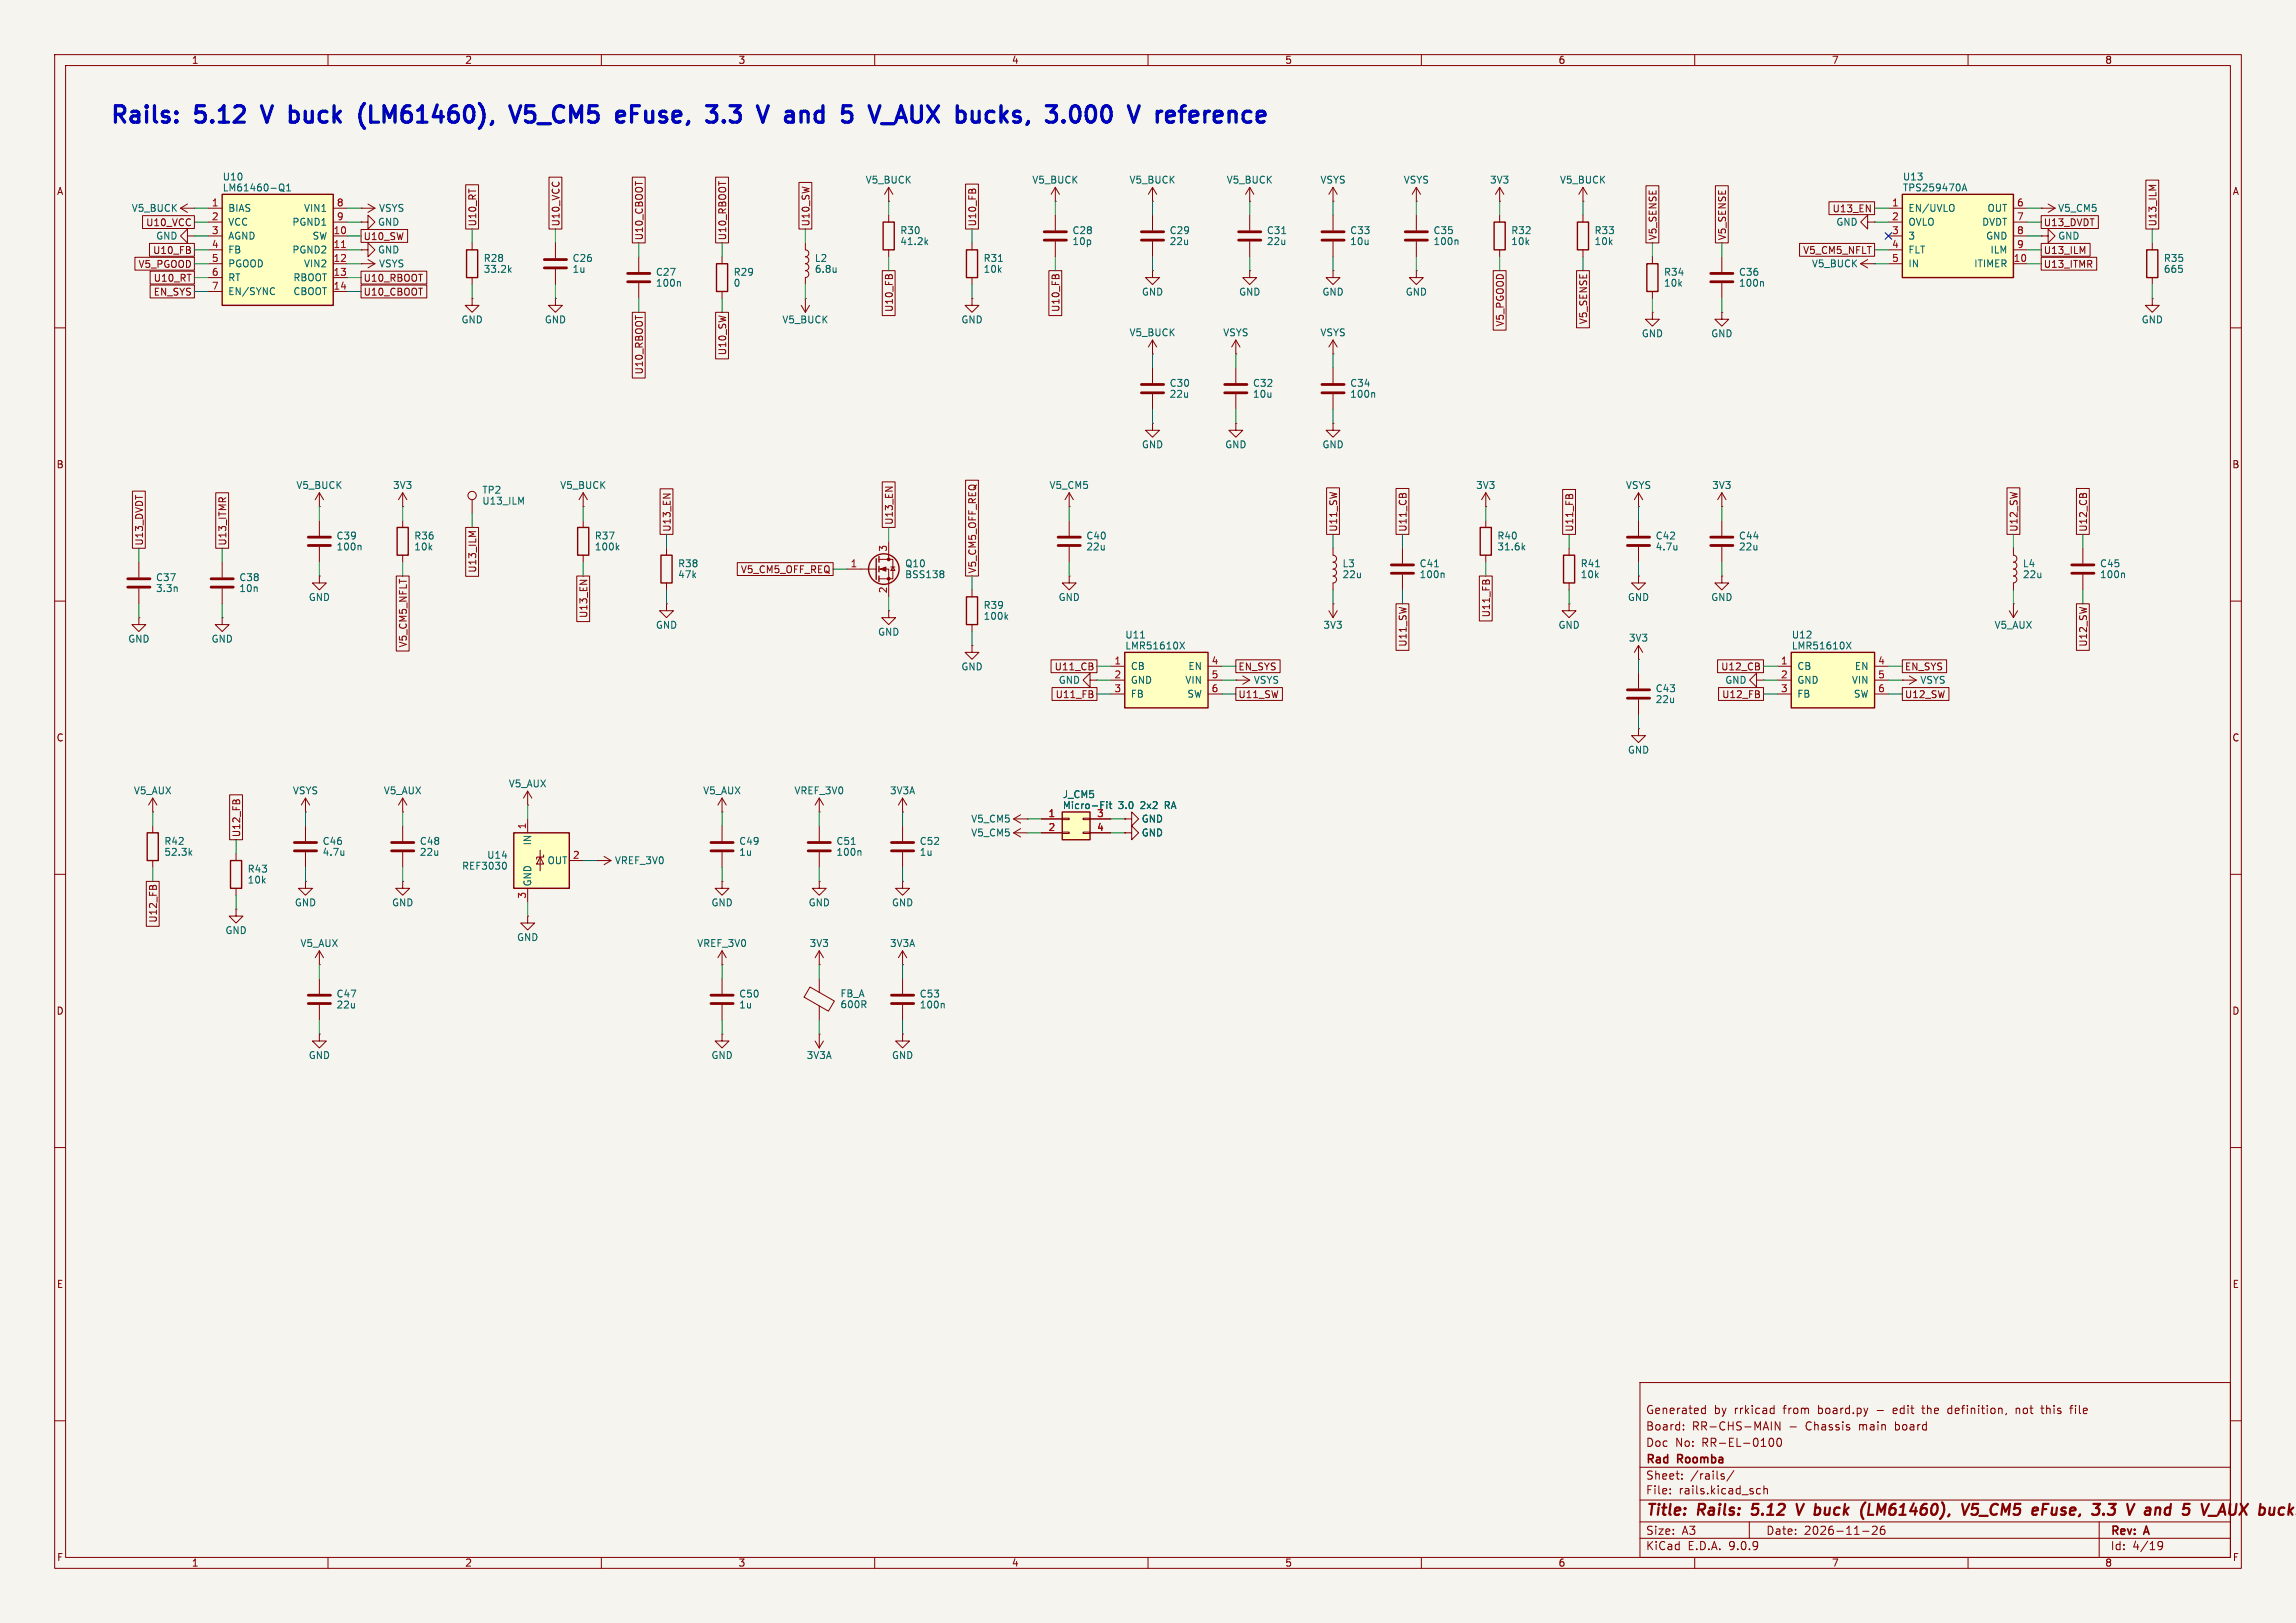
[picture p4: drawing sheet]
<svg xmlns="http://www.w3.org/2000/svg" width="420mm" height="297mm" viewBox="0 0 420 297" stroke-linecap="round" stroke-linejoin="round" font-family="sans-serif">
<defs><g id="words">
<g font-size="4.2" fill="#0000c2">
<text x="20" y="22.8">Rails:</text>
<text x="36.1" y="22.8">5.12</text>
<text x="49.5" y="22.8">V</text>
<text x="55.6" y="22.8">buck</text>
<text x="69.5" y="22.8">(LM61460),</text>
<text x="98.6" y="22.8">V5_CM5</text>
<text x="119.1" y="22.8">eFuse,</text>
<text x="136.8" y="22.8">3.3</text>
<text x="147.5" y="22.8">V</text>
<text x="153.5" y="22.8">and</text>
<text x="165.1" y="22.8">5</text>
<text x="171.5" y="22.8">V_AUX</text>
<text x="188.4" y="22.8">bucks,</text>
<text x="206.2" y="22.8">3.000</text>
<text x="222.5" y="22.8">V</text>
<text x="228.6" y="22.8">reference</text>
</g>
<g font-size="2.8" fill="#840000">
<text x="301" y="277.9">Title:</text>
<text x="310.6" y="277.9">Rails:</text>
<text x="321.4" y="277.9">5.12</text>
<text x="330.3" y="277.9">V buck</text>
<text x="343.7" y="277.9">(LM61460),</text>
<text x="363" y="277.9">V5_CM5</text>
<text x="376.7" y="277.9">eFuse,</text>
<text x="388.5" y="277.9">3.3</text>
<text x="395.6" y="277.9">V and</text>
<text x="407.4" y="277.9">5</text>
<text x="411.6" y="277.9">V_AUX</text>
</g>
<g font-size="2.1" fill="#840000">
<text x="301" y="262">Board:</text>
<text x="301" y="259">Generated</text>
<text x="309.5" y="262">RR-CHS-MAIN</text>
<text x="313.5" y="259">by</text>
<text x="317.3" y="259">rrkicad</text>
<text x="326.4" y="259">from</text>
<text x="327.3" y="262">-</text>
<text x="330.5" y="262">Chassis</text>
<text x="332.8" y="259">board.py</text>
<text x="340.3" y="262">main</text>
<text x="346.9" y="259">edit</text>
<text x="347.1" y="262">board</text>
<text x="352.4" y="259">the</text>
<text x="357.2" y="259">definition,</text>
<text x="369.8" y="259">not</text>
<text x="374.6" y="259">this</text>
<text x="380.1" y="259">file</text>
<text x="301" y="268.2">Rad</text>
<text x="301" y="265">Doc</text>
<text x="306.4" y="265">No:</text>
<text x="306.9" y="268.2">Roomba</text>
<text x="311.4" y="265">RR-EL-0100</text>
<text x="301" y="273.7">File:</text>
<text x="301" y="271">Sheet:</text>
<text x="307.1" y="273.7">rails.kicad_sch</text>
<text x="309.2" y="271">/rails/</text>
<text x="301" y="281.1">Size:</text>
<text x="307.6" y="281.1">A3</text>
<text x="323" y="281.1">Date:</text>
<text x="330" y="281.1">2026-11-26</text>
<text x="386" y="281.3">Rev:</text>
<text x="392.4" y="281.3">A</text>
<text x="301" y="283.9">KiCad</text>
<text x="308.7" y="283.9">E.D.A.</text>
<text x="316.3" y="283.9">9.0.9</text>
<text x="386" y="283.9">Id:</text>
<text x="390.1" y="283.9">4/19</text>
</g>
<g font-size="1.8" fill="#840000">
<text x="35" y="11.9">1</text>
<text x="85" y="11.9">2</text>
<text x="135" y="11.9">3</text>
<text x="185" y="11.9">4</text>
<text x="235" y="11.9">5</text>
<text x="285" y="11.9">6</text>
<text x="335" y="11.9">7</text>
<text x="385" y="11.9">8</text>
<text x="10.3" y="35.9">A</text>
<text x="408.3" y="35.9">A</text>
<text x="26.6" y="41.6">U10_VCC</text>
<text x="87.3" y="41.5" transform="rotate(-90 87.3 41.5)">U10_RT</text>
<text x="102.6" y="41.5" transform="rotate(-90 102.6 41.5)">U10_VCC</text>
<text x="148.3" y="41.5" transform="rotate(-90 148.3 41.5)">U10_SW</text>
<text x="178.8" y="41.5" transform="rotate(-90 178.8 41.5)">U10_FB</text>
<text x="335.1" y="39.1">U13_EN</text>
<text x="373.8" y="41.6">U13_DVDT</text>
<text x="394.7" y="41.5" transform="rotate(-90 394.7 41.5)">U13_ILM</text>
<text x="27.9" y="46.7">U10_FB</text>
<text x="66.4" y="44.1">U10_SW</text>
<text x="117.8" y="44.1" transform="rotate(-90 117.8 44.1)">U10_CBOOT</text>
<text x="133" y="44.1" transform="rotate(-90 133 44.1)">U10_RBOOT</text>
<text x="303.2" y="44.1" transform="rotate(-90 303.2 44.1)">V5_SENSE</text>
<text x="315.9" y="44.1" transform="rotate(-90 315.9 44.1)">V5_SENSE</text>
<text x="329.7" y="46.7">V5_CM5_NFLT</text>
<text x="373.8" y="46.7">U13_ILM</text>
<text x="25.2" y="49.2">V5_PGOOD</text>
<text x="28" y="51.8">U10_RT</text>
<text x="66.4" y="51.8">U10_RBOOT</text>
<text x="373.8" y="49.2">U13_ITMR</text>
<text x="28" y="54.3">EN_SYS</text>
<text x="66.4" y="54.3">U10_CBOOT</text>
<text x="163.5" y="57.2" transform="rotate(-90 163.5 57.2)">U10_FB</text>
<text x="194" y="57.2" transform="rotate(-90 194 57.2)">U10_FB</text>
<text x="275.3" y="59.9" transform="rotate(-90 275.3 59.9)">V5_PGOOD</text>
<text x="290.5" y="59.4" transform="rotate(-90 290.5 59.4)">V5_SENSE</text>
<text x="133" y="65.1" transform="rotate(-90 133 65.1)">U10_SW</text>
<text x="117.8" y="68.6" transform="rotate(-90 117.8 68.6)">U10_RBOOT</text>
<text x="10.3" y="85.9">B</text>
<text x="408.2" y="85.9">B</text>
<text x="26.4" y="99.9" transform="rotate(-90 26.4 99.9)">U13_DVDT</text>
<text x="41.6" y="99.9" transform="rotate(-90 41.6 99.9)">U13_ITMR</text>
<text x="122.9" y="97.4" transform="rotate(-90 122.9 97.4)">U13_EN</text>
<text x="163.5" y="96.1" transform="rotate(-90 163.5 96.1)">U13_EN</text>
<text x="244.8" y="97.4" transform="rotate(-90 244.8 97.4)">U11_SW</text>
<text x="257.5" y="97.4" transform="rotate(-90 257.5 97.4)">U11_CB</text>
<text x="288" y="97.4" transform="rotate(-90 288 97.4)">U11_FB</text>
<text x="369.3" y="97.4" transform="rotate(-90 369.3 97.4)">U12_SW</text>
<text x="382" y="97.4" transform="rotate(-90 382 97.4)">U12_CB</text>
<text x="87.3" y="104.9" transform="rotate(-90 87.3 104.9)">U13_ILM</text>
<text x="135.4" y="105.1">V5_CM5_OFF_REQ</text>
<text x="178.8" y="105" transform="rotate(-90 178.8 105)">V5_CM5_OFF_REQ</text>
<text x="107.6" y="113.2" transform="rotate(-90 107.6 113.2)">U13_EN</text>
<text x="272.7" y="113.1" transform="rotate(-90 272.7 113.1)">U11_FB</text>
<text x="74.6" y="118.6" transform="rotate(-90 74.6 118.6)">V5_CM5_NFLT</text>
<text x="257.5" y="118.5" transform="rotate(-90 257.5 118.5)">U11_SW</text>
<text x="382" y="118.5" transform="rotate(-90 382 118.5)">U12_SW</text>
<text x="192.8" y="122.9">U11_CB</text>
<text x="226.4" y="122.9">EN_SYS</text>
<text x="314.7" y="122.9">U12_CB</text>
<text x="348.4" y="122.9">EN_SYS</text>
<text x="193" y="128">U11_FB</text>
<text x="226.4" y="128">U11_SW</text>
<text x="314.9" y="128">U12_FB</text>
<text x="348.4" y="128">U12_SW</text>
<text x="10.3" y="135.9">C</text>
<text x="408.2" y="135.9">C</text>
<text x="44.1" y="153.3" transform="rotate(-90 44.1 153.3)">U12_FB</text>
<text x="28.9" y="168.9" transform="rotate(-90 28.9 168.9)">U12_FB</text>
<text x="10.3" y="185.9">D</text>
<text x="408.2" y="185.9">D</text>
<text x="10.3" y="235.9">E</text>
<text x="408.3" y="235.9">E</text>
<text x="10.3" y="285.9">F</text>
<text x="35" y="286.9">1</text>
<text x="85" y="286.9">2</text>
<text x="135" y="286.9">3</text>
<text x="185" y="286.9">4</text>
<text x="235" y="286.9">5</text>
<text x="285" y="286.9">6</text>
<text x="335" y="286.9">7</text>
<text x="385" y="286.9">8</text>
<text x="408.3" y="285.9">F</text>
</g>
<g font-size="1.8" fill="#006464">
<text x="40.6" y="33.2">U10</text>
<text x="40.6" y="35.2">LM61460-Q1</text>
<text x="158.3" y="33.8">V5_BUCK</text>
<text x="188.7" y="33.8">V5_BUCK</text>
<text x="206.5" y="33.8">V5_BUCK</text>
<text x="224.3" y="33.8">V5_BUCK</text>
<text x="241.4" y="33.8">VSYS</text>
<text x="256.7" y="33.8">VSYS</text>
<text x="272.5" y="33.8">3V3</text>
<text x="285.3" y="33.8">V5_BUCK</text>
<text x="348" y="33.2">U13</text>
<text x="348" y="35.2">TPS259470A</text>
<text x="24" y="39">V5_BUCK</text>
<text x="41.7" y="39">BIAS</text>
<text x="41.7" y="41.5">VCC</text>
<text x="53.4" y="41.5">PGND1</text>
<text x="55.5" y="39">VIN1</text>
<text x="69.1" y="41.5">GND</text>
<text x="69.2" y="39">VSYS</text>
<text x="335.8" y="41.5">GND</text>
<text x="349" y="39">EN/UVLO</text>
<text x="349" y="41.5">OVLO</text>
<text x="362.5" y="41.5">DVDT</text>
<text x="363.5" y="39">OUT</text>
<text x="376.4" y="39">V5_CM5</text>
<text x="28.5" y="44">GND</text>
<text x="41.7" y="44">AGND</text>
<text x="41.7" y="46.6">FB</text>
<text x="53.4" y="46.6">PGND2</text>
<text x="57.1" y="44">SW</text>
<text x="69.1" y="46.6">GND</text>
<text x="164.6" y="43">R30</text>
<text x="164.6" y="45">41.2k</text>
<text x="196.1" y="43">C28</text>
<text x="196.1" y="45">10p</text>
<text x="213.9" y="43">C29</text>
<text x="213.9" y="45">22u</text>
<text x="231.6" y="43">C31</text>
<text x="231.6" y="45">22u</text>
<text x="246.9" y="43">C33</text>
<text x="246.9" y="45">10u</text>
<text x="262.1" y="45">100n</text>
<text x="262.1" y="43">C35</text>
<text x="276.3" y="45">10k</text>
<text x="276.3" y="43">R32</text>
<text x="291.6" y="45">10k</text>
<text x="291.6" y="43">R33</text>
<text x="349" y="44">3</text>
<text x="349" y="46.6">FLT</text>
<text x="363.2" y="44">GND</text>
<text x="364" y="46.6">ILM</text>
<text x="376.4" y="44">GND</text>
<text x="41.7" y="49.1">PGOOD</text>
<text x="41.7" y="51.7">RT</text>
<text x="53.6" y="51.7">RBOOT</text>
<text x="55.5" y="49.1">VIN2</text>
<text x="69.2" y="49.1">VSYS</text>
<text x="88.4" y="48.1">R28</text>
<text x="88.4" y="50.1">33.2k</text>
<text x="104.6" y="50.1">1u</text>
<text x="104.6" y="48.1">C26</text>
<text x="119.9" y="52.7">100n</text>
<text x="119.9" y="50.7">C27</text>
<text x="134.1" y="52.7">0</text>
<text x="134.1" y="50.7">R29</text>
<text x="149" y="48.1">L2</text>
<text x="149" y="50.1">6.8u</text>
<text x="179.8" y="50.1">10k</text>
<text x="179.8" y="48.1">R31</text>
<text x="304.3" y="52.7">10k</text>
<text x="304.3" y="50.7">R34</text>
<text x="318" y="52.7">100n</text>
<text x="318" y="50.7">C36</text>
<text x="331.3" y="49.1">V5_BUCK</text>
<text x="349" y="49.1">IN</text>
<text x="361" y="49.1">ITIMER</text>
<text x="395.7" y="50.1">665</text>
<text x="395.7" y="48.1">R35</text>
<text x="41.7" y="54.2">EN/SYNC</text>
<text x="53.6" y="54.2">CBOOT</text>
<text x="84.3" y="59.4">GND</text>
<text x="99.6" y="59.4">GND</text>
<text x="143" y="59.4">V5_BUCK</text>
<text x="175.8" y="59.4">GND</text>
<text x="208.8" y="54.3">GND</text>
<text x="226.6" y="54.3">GND</text>
<text x="241.8" y="54.3">GND</text>
<text x="257" y="54.3">GND</text>
<text x="391.7" y="59.4">GND</text>
<text x="206.5" y="61.7">V5_BUCK</text>
<text x="223.7" y="61.7">VSYS</text>
<text x="241.4" y="61.7">VSYS</text>
<text x="300.2" y="61.9">GND</text>
<text x="312.9" y="61.9">GND</text>
<text x="213.9" y="71">C30</text>
<text x="229.1" y="71">C32</text>
<text x="246.9" y="71">C34</text>
<text x="213.9" y="73">22u</text>
<text x="229.1" y="73">10u</text>
<text x="246.9" y="73">100n</text>
<text x="208.8" y="82.2">GND</text>
<text x="224" y="82.2">GND</text>
<text x="241.8" y="82.2">GND</text>
<text x="54.1" y="89.7">V5_BUCK</text>
<text x="71.8" y="89.7">3V3</text>
<text x="102.4" y="89.7">V5_BUCK</text>
<text x="191.9" y="89.7">V5_CM5</text>
<text x="269.9" y="89.7">3V3</text>
<text x="297.3" y="89.7">VSYS</text>
<text x="313.1" y="89.7">3V3</text>
<text x="88.1" y="90.5">TP2</text>
<text x="88.1" y="92.5">U13_ILM</text>
<text x="61.5" y="100.9">100n</text>
<text x="61.5" y="98.9">C39</text>
<text x="75.7" y="100.9">10k</text>
<text x="75.7" y="98.9">R36</text>
<text x="108.7" y="98.9">R37</text>
<text x="108.7" y="100.9">100k</text>
<text x="198.6" y="98.9">C40</text>
<text x="198.6" y="100.9">22u</text>
<text x="273.8" y="98.9">R40</text>
<text x="273.8" y="100.9">31.6k</text>
<text x="302.8" y="98.9">C42</text>
<text x="302.8" y="100.9">4.7u</text>
<text x="318" y="98.9">C44</text>
<text x="318" y="100.9">22u</text>
<text x="28.4" y="106.5">C37</text>
<text x="43.7" y="106.5">C38</text>
<text x="123.9" y="106">47k</text>
<text x="123.9" y="104">R38</text>
<text x="165.5" y="104">Q10</text>
<text x="165.5" y="106">BSS138</text>
<text x="245.5" y="104">L3</text>
<text x="245.5" y="106">22u</text>
<text x="259.6" y="106">100n</text>
<text x="259.6" y="104">C41</text>
<text x="289" y="106">10k</text>
<text x="289" y="104">R41</text>
<text x="369.9" y="104">L4</text>
<text x="369.9" y="106">22u</text>
<text x="384" y="106">100n</text>
<text x="384" y="104">C45</text>
<text x="28.4" y="108.5">3.3n</text>
<text x="43.7" y="108.5">10n</text>
<text x="56.4" y="110.2">GND</text>
<text x="179.8" y="111.6">R39</text>
<text x="179.8" y="113.6">100k</text>
<text x="193.5" y="110.2">GND</text>
<text x="297.7" y="110.2">GND</text>
<text x="312.9" y="110.2">GND</text>
<text x="23.4" y="117.8">GND</text>
<text x="38.6" y="117.8">GND</text>
<text x="119.9" y="115.3">GND</text>
<text x="160.5" y="116.5">GND</text>
<text x="205.7" y="117">U11</text>
<text x="205.7" y="119">LMR51610X</text>
<text x="242" y="115.3">3V3</text>
<text x="285" y="115.3">GND</text>
<text x="297.9" y="117.6">3V3</text>
<text x="327.7" y="117">U12</text>
<text x="327.7" y="119">LMR51610X</text>
<text x="364.8" y="115.3">V5_AUX</text>
<text x="175.8" y="122.9">GND</text>
<text x="193.6" y="125.3">GND</text>
<text x="206.8" y="122.8">CB</text>
<text x="206.8" y="125.3">GND</text>
<text x="216.7" y="125.3">VIN</text>
<text x="217.3" y="122.8">EN</text>
<text x="229.3" y="125.3">VSYS</text>
<text x="315.5" y="125.3">GND</text>
<text x="328.7" y="122.8">CB</text>
<text x="328.7" y="125.3">GND</text>
<text x="338.7" y="125.3">VIN</text>
<text x="339.2" y="122.8">EN</text>
<text x="351.2" y="125.3">VSYS</text>
<text x="206.8" y="127.9">FB</text>
<text x="217.1" y="127.9">SW</text>
<text x="302.8" y="126.9">C43</text>
<text x="302.8" y="128.9">22u</text>
<text x="328.7" y="127.9">FB</text>
<text x="339" y="127.9">SW</text>
<text x="297.7" y="138.1">GND</text>
<text x="24.4" y="145.6">V5_AUX</text>
<text x="53.5" y="145.6">VSYS</text>
<text x="70.1" y="145.6">V5_AUX</text>
<text x="93" y="144.3">V5_AUX</text>
<text x="128.5" y="145.6">V5_AUX</text>
<text x="145.2" y="145.6">VREF_3V0</text>
<text x="162.7" y="145.6">3V3A</text>
<text x="194.3" y="146.3">J_CM5</text>
<text x="194.3" y="148.3">Micro-Fit</text>
<text x="204.6" y="148.3">3.0</text>
<text x="208.8" y="148.3">2x2</text>
<text x="213.4" y="148.3">RA</text>
<text x="30" y="154.8">R42</text>
<text x="58.9" y="154.8">C46</text>
<text x="76.7" y="154.8">C48</text>
<text x="97.4" y="154.8" transform="rotate(-90 97.4 154.8)">IN</text>
<text x="135.1" y="154.8">C49</text>
<text x="152.9" y="154.8">C51</text>
<text x="168.1" y="154.8">C52</text>
<text x="177.6" y="153.3">V5_CM5</text>
<text x="177.6" y="150.7">V5_CM5</text>
<text x="208.8" y="153.3">GND</text>
<text x="208.8" y="150.7">GND</text>
<text x="30" y="156.8">52.3k</text>
<text x="45.2" y="161.9">10k</text>
<text x="45.2" y="159.9">R43</text>
<text x="58.9" y="156.8">4.7u</text>
<text x="76.7" y="156.8">22u</text>
<text x="84.4" y="159.3">REF3030</text>
<text x="89" y="157.3">U14</text>
<text x="100.1" y="158.3">OUT</text>
<text x="112.4" y="158.3">VREF_3V0</text>
<text x="135.1" y="156.8">1u</text>
<text x="152.9" y="156.8">100n</text>
<text x="168.1" y="156.8">1u</text>
<text x="53.8" y="166.1">GND</text>
<text x="71.6" y="166.1">GND</text>
<text x="97.4" y="162.3" transform="rotate(-90 97.4 162.3)">GND</text>
<text x="130" y="166.1">GND</text>
<text x="147.8" y="166.1">GND</text>
<text x="163.1" y="166.1">GND</text>
<text x="41.1" y="171.1">GND</text>
<text x="54.9" y="173.5">V5_AUX</text>
<text x="94.5" y="172.4">GND</text>
<text x="127.4" y="173.5">VREF_3V0</text>
<text x="148" y="173.5">3V3</text>
<text x="162.7" y="173.5">3V3A</text>
<text x="61.5" y="182.7">C47</text>
<text x="61.5" y="184.7">22u</text>
<text x="135.1" y="184.7">1u</text>
<text x="135.1" y="182.7">C50</text>
<text x="153.6" y="184.7">600R</text>
<text x="153.6" y="182.7">FB_A</text>
<text x="168.1" y="184.7">100n</text>
<text x="168.1" y="182.7">C53</text>
<text x="56.4" y="194">GND</text>
<text x="130" y="194">GND</text>
<text x="147.5" y="194">3V3A</text>
<text x="163.1" y="194">GND</text>
</g>
<g font-size="1.8" fill="#a90000">
<text x="38.7" y="37.8">1</text>
<text x="38.7" y="40.4">2</text>
<text x="61.5" y="37.8">8</text>
<text x="61.5" y="40.4">9</text>
<text x="346" y="37.8">1</text>
<text x="346" y="40.4">2</text>
<text x="368.9" y="37.8">6</text>
<text x="368.9" y="40.4">7</text>
<text x="38.7" y="42.9">3</text>
<text x="38.7" y="45.5">4</text>
<text x="60.9" y="42.9">10</text>
<text x="60.9" y="45.5">11</text>
<text x="346" y="42.9">3</text>
<text x="346" y="45.5">4</text>
<text x="368.9" y="42.9">8</text>
<text x="368.9" y="45.5">9</text>
<text x="38.7" y="48">5</text>
<text x="38.7" y="50.5">6</text>
<text x="38.7" y="53.1">7</text>
<text x="60.9" y="48">12</text>
<text x="60.9" y="50.5">13</text>
<text x="60.9" y="53.1">14</text>
<text x="346" y="48">5</text>
<text x="368.3" y="48">10</text>
<text x="162.3" y="101" transform="rotate(-90 162.3 101)">3</text>
<text x="155.5" y="103.9">1</text>
<text x="162.3" y="108.7" transform="rotate(-90 162.3 108.7)">2</text>
<text x="203.8" y="121.7">1</text>
<text x="203.8" y="124.2">2</text>
<text x="221.5" y="121.7">4</text>
<text x="221.5" y="124.2">5</text>
<text x="325.7" y="121.7">1</text>
<text x="325.7" y="124.2">2</text>
<text x="343.5" y="121.7">4</text>
<text x="343.5" y="124.2">5</text>
<text x="203.8" y="126.7">3</text>
<text x="221.5" y="126.7">6</text>
<text x="325.7" y="126.7">3</text>
<text x="343.5" y="126.7">6</text>
<text x="191.7" y="149.6">1</text>
<text x="200.6" y="149.6">3</text>
<text x="96.3" y="151.8" transform="rotate(-90 96.3 151.8)">1</text>
<text x="191.7" y="152.1">2</text>
<text x="200.6" y="152.1">4</text>
<text x="104.7" y="157.2">2</text>
<text x="96.3" y="164.5" transform="rotate(-90 96.3 164.5)">3</text>
</g>
</g></defs>
<path d="M0 0h420v297h-420z" fill="#f5f4ef" stroke="#f5f4ef" stroke-width=".18"/>
<g fill="none" stroke="#840000" stroke-width=".18">
<path d="M10 10h400v277h-400zM12 12h396v273h-396zM60 10v2M110 10v2M160 10v2M210 10v2M260 10v2M310 10v2M360 10v2M10 60h2M408 60h2M10 110h2"/>
<path d="M195.6 105.4v1.3h1.2l-1.2 1.3-1.3-1.3h1.3M195.6 105.4h.1M408 110h2M10 160h2M185.4 152.4l1.3 .8M185.4 152.4h2.6M185.4 149.9l1.3 .7M185.4 149.9h2.6M186.7 151.6l-1.3 .8M186.7 149.1l-1.3 .8M188 152.4h.1M188 149.9h.1"/>
<path d="M205.7 152.4h1.3v-1.3l1.3 1.3-1.3 1.3v-1.3M205.7 152.4h.1M408 160h2M165.1 179.1v2.8M165.1 189.2v1.3h1.3l-1.3 1.3-1.3-1.3h1.3M165.1 189.2h.1M165.1 183.9v2.8M10 210h2M408 210h2M300 253h108v32h-108zM311.4 258.6h.5M311.4 257.8h.5"/>
<path d="M311.9 257.2v1.5M324.1 257.7l.4 .1M324.5 258.6l-.4 .1M324.5 257.2v1.5M343.4 258.1h1.1M351.5 257.7h.6M356.6 257.7l-.3 .3v.4l.3 .3M367 258.6l-.1 .3M368.8 257.7v1M369.2 257.7l-.4 .1M373.3 257.7h.6M373.5 257.2v1.3l.4 .2"/>
<path d="M378.6 257.7h.6M379.2 257.2l-.4 .2v1.3M10 260h2M300 278.5h108M300 274.5h108M300 268.5h108M305.5 273.2v.2M305.5 272.5v.1M307.7 270.5v.2M307.7 269.8v.1M307.9 261.5v.2M307.9 260.8v.1"/>
<path d="M314.9 270.1l.5 .2v.1v.2l-.5 .1M314.9 269.8h.5M317.2 269.1l-1.3 1.9M320 278.5v3M321.3 273.1l.3 .3 .4-.1M322 272.5l-.4-.1-.3 .3M322.7 272.5l.2-.1 .3 .1 .1 .9M322.7 271.9v1.5M323.6 263.8l.1-.5 .2-.1a.8 .8 0 0 1 .6 .7 .8 .8 0 0 1-.6 .8l-.2-.2-.1-.4M325.2 263.3l.2-.1a.8 .8 0 0 1 .5 .7 .8 .8 0 0 1-.5 .8l-.2-.2-.2-.4zM325.6 260.2v1.5l-.9-1.5v1.5M343.1 279.3l-.6 .1"/>
<path d="M343.3 279.4v.5l-.9 .9h1M344.2 279.4a1.17 1.17 0 0 0-.1 1.3h.6l.1-.6-.3-.2h-.4l-.2 .2M384 278.5v6.5M408 260h2M60 285v2M110 285v2M160 285v2M210 285v2M260 285v2M300 281.5h108M310 285v2M340.7 280.2h1.2"/>
<path d="M360 285v2M394.7 282.4l.3-.3 .5 .1a.99 .99 0 0 1-.3 1.4h-.3M394.7 282.7l.3 .3h.3l.3-.3"/>
</g>
<g fill="none" stroke="#840000" stroke-width=".4">
<path d="M320.4 277l.3 .2M320.7 275.2l-.2 1 .1-.1M328.6 275.2l.4 2 1-2M341.2 274.9l-.1 .1M341.7 277.2h1M358.9 275.2l.4 2 1-2M361.9 275.2h-1l-.2 1 .3-.2 .7 .1 .1 .2-.2 .7-.3 .2h-.4l-.3-.2M362.1 277.4h1.5M375.4 275.9l-.1 1.2 .2 .1 .5-.1M385.8 275.2h1.2l-.7 .8 .4 .1 .2 .2-.1 .5-.4 .4M394.3 276.1a.49 .49 0 0 1 .9 .1l-.2 1M394.4 275.9l-.2 1.3"/>
<path d="M406 276.6h.9M406.6 275.2l-.9 2M409.9 275.2l1.1 2M411.2 275.2l-1.6 2"/>
</g>
<path d="M163.1 182.1h4M163.1 183.6h4" fill="none" stroke="#840000" stroke-width=".51"/>
<path d="M172.5 183.6l.2 .2v.7" fill="none" stroke="#006464" stroke-width=".18"/>
<path d="M194.3 148.6h5.1v5.1h-5.1z" fill="#ffffc2"/>
<path d="M85.3 45.7h2.1v5.1h-2.1zM161.5 40.6h2.1v5.1h-2.1zM194.3 148.6h5.1v5.1h-5.1z" fill="none" stroke="#840000" stroke-width=".25"/>
<g fill="none" stroke="#840000" stroke-width=".18">
<path d="M162.6 36.8h.1M162.6 34.3l-.8 1.3M162.6 34.3l.7 1.3M162.6 34.3v2.5M162.6 39.4v1.2M373.4 38.1h.1M373.4 38.1h2.5M374.6 37.3l1.3 .8M375.9 38.1l-1.3 .8M34.3 43.2v-1.3l-1.3 1.3 1.3 1.3v-1.3h1.3M35.6 43.2h.1M66 48.3h.1"/>
<path d="M66 40.6h1.3v-1.2l1.3 1.2-1.3 1.3v-1.3M66 40.6h.1M66 45.7h1.3v-1.2l1.3 1.2-1.3 1.3v-1.3M66 45.7h.1M66 48.3h2.6M67.3 47.5l1.3 .8M68.6 48.3l-1.3 .7M86.4 54.6v1.3h1.2l-1.2 1.3-1.3-1.3h1.3M86.4 54.6h.1M86.4 44.5v1.2M86.4 50.8v1.3M101.6 54.6v1.3h1.3l-1.3 1.3-1.3-1.3h1.3"/>
<path d="M101.6 54.6h.1M162.6 45.7v1.3M340.4 48.3h2.5M340.4 48.3l1.2 .7M341.6 40.6v-1.2l-1.2 1.2 1.2 1.3v-1.3h1.3M341.6 47.5l-1.2 .8M342.9 48.3h.1M342.9 40.6h.1M373.4 43.2h1.2v-1.3l1.3 1.3-1.3 1.3v-1.3M373.4 43.2h.1M195.6 92.7h.1M195.6 90.2v2.5"/>
<path d="M195.6 95.3v2.7M195.6 90.2l-.8 1.2M195.6 90.2l.7 1.2M195.6 100.1v2.8M226.1 124.5h.1M226.1 124.5h2.5M227.3 123.7l1.3 .8M228.6 124.5l-1.3 .7M96.5 147.3h.1M96.5 144.8l-.7 1.3M96.5 144.8l.8 1.3M96.5 144.8v2.5"/>
<path d="M132.1 148.6h.1M132.1 146.1l-.8 1.2M132.1 146.1l.7 1.2M132.1 146.1v2.5M190.5 149.9h3.8M190.5 152.4h3.8M194.3 149.7h1.3v.3h-1.3zM194.3 152.3h1.3v.2h-1.3zM198.1 149.7h1.3v.3h-1.3zM198.1 152.3h1.3v.2h-1.3zM199.4 149.9h3.8M199.4 152.4h3.8"/>
</g>
<path d="M93.1 49.4l.4 .4M93.5 49l-.5 .5M169.3 44.3l.4 .5M169.7 43.9l-.5 .5M201.4 147.3h.4M201.4 146.7h.6M202.5 146.7v.1M202.5 147.1v.9M202.9 147.1h.5M203.1 146.7v1.1l.3 .2" fill="none" stroke="#006464" stroke-width=".18"/>
<path d="M193.5 98.3h4.1M193.5 99.8h4.1" fill="none" stroke="#840000" stroke-width=".51"/>
<path d="M94 152.4h10.1v10.2h-10.1z" fill="#ffffc2"/>
<path d="M94 152.4h10.1v10.2h-10.1z" fill="none" stroke="#840000" stroke-width=".25"/>
<g fill="none" stroke="#840000" stroke-width=".18">
<path d="M101.6 44.5v2.7M101.6 49.3v2.8M243.1 111.8l.7 1.2M243.8 110.5h.1M243.8 110.5v2.5M244.6 111.8l-.8 1.2M96.5 149.9v2.5M98.8 156.8l.6 1.3h-1.2zM98.8 155.6v3.8M99.4 156.5v.3h-1.2v.4M104.1 157.5h2.6M109.2 157.5h.1"/>
<path d="M109.2 157.5h2.6M110.5 156.7l1.3 .8M111.8 157.5l-1.3 .7M132.1 151.1v2.8M132.1 156v2.8M149.9 148.6h.1M149.9 146.1v2.5M149.9 151.1v2.8M149.9 156v2.8M149.9 146.1l-.8 1.2M149.9 146.1l.7 1.2M165.1 148.6h.1"/>
<path d="M165.1 146.1l-.8 1.2M165.1 146.1l.8 1.2M165.1 146.1v2.5M165.1 151.1v2.8M165.1 156v2.8M205.7 149.9h1.3v-1.3l1.3 1.3-1.3 1.2v-1.2M205.7 149.9h.1M96.5 162.6v2.5M132.1 176.5h.1M132.1 161.3v1.3h1.2l-1.2 1.2-1.3-1.2h1.3M132.1 161.3h.1M132.1 174v2.5"/>
<path d="M132.1 179.1v2.8M132.1 174l-.8 1.3M132.1 174l.7 1.3M149.9 176.5h.1M149.9 161.3v1.3h1.2l-1.2 1.2-1.3-1.2h1.3M149.9 161.3h.1M149.9 174v2.5M149.9 179.1v2.5M149.9 174l-.8 1.3M149.9 174l.7 1.3M165.1 161.3v1.3h1.3l-1.3 1.2-1.3-1.2h1.3M165.1 161.3h.1"/>
<path d="M132.1 189.2v1.3h1.2l-1.2 1.3-1.3-1.3h1.3M132.1 189.2h.1M132.1 183.9v2.8M148.2 180.6l4.4 2.6-1.1 1.8-4.4-2.5zM149.1 190.5l.8 1.3M149.9 189.2h.1M149.9 184.1v2.6M149.9 189.2v2.6M150.6 190.5l-.7 1.3"/>
</g>
<path d="M92.5 157.9l.1 .7-.3 .5M155.7 154.5h.8M157.3 155.7l.2 .2v.6" fill="none" stroke="#006464" stroke-width=".18"/>
<path d="M99.6 47.5h4M99.6 49h4M130 154.2h4.1M130 155.7h4.1M147.8 154.2h4.1M147.8 155.7h4.1M163.1 154.2h4M163.1 155.7h4M130 182.1h4.1M130 183.6h4.1" fill="none" stroke="#840000" stroke-width=".51"/>
<path d="M205.7 119.4h15.3v10.1h-15.3z" fill="#ffffc2"/>
<path d="M205.7 119.4h15.3v10.1h-15.3z" fill="none" stroke="#840000" stroke-width=".25"/>
<g fill="none" stroke="#840000" stroke-width=".18">
<path d="M228.6 49.5v1.3h1.3l-1.3 1.3-1.3-1.3h1.3M228.6 49.5h.1M315 92.7h.1M315 90.2l-.8 1.2M315 90.2l.7 1.2M315 90.2v2.5M315 95.3v2.7M315 100.1v2.8M203.2 121.9h2.5M203.2 124.5h2.5M203.2 127h2.5M221 121.9h2.5"/>
<path d="M221 124.5h2.5M221 127h2.5"/>
</g>
<path d="M208.6 116.8h.8M215.8 117.5l.9 1.3M216.7 117.5l-.9 1.3" fill="none" stroke="#006464" stroke-width=".18"/>
<path d="M312.9 98.3h4.1M312.9 99.8h4.1" fill="none" stroke="#840000" stroke-width=".51"/>
<path d="M348 35.6h20.3v15.2h-20.3z" fill="#ffffc2"/>
<path d="M348 35.6h20.3v15.2h-20.3zM392.7 45.7h2v5.1h-2z" fill="none" stroke="#840000" stroke-width=".25"/>
<g fill="none" stroke="#840000" stroke-width=".18">
<path d="M33 38.1h2.6M33 38.1l1.3 .8M34.3 37.3l-1.3 .8M35.6 38.1h.1M66 38.1h.1M66 38.1h2.6M67.3 37.3l1.3 .8M68.6 38.1l-1.3 .8M193 36.8h.1M193 34.3v2.5M193 39.4v2.8M193 34.3l-.7 1.3"/>
<path d="M193 34.3l.8 1.3M210.8 36.8h.1M210.8 34.3l-.7 1.3M210.8 34.3l.8 1.3M210.8 34.3v2.5M210.8 39.4v2.8M228.6 36.8h.1M228.6 34.3l-.8 1.3M228.6 34.3l.8 1.3M228.6 34.3v2.5M228.6 39.4v2.8M243.8 36.8h.1"/>
<path d="M243.8 34.3l-.7 1.3M243.8 34.3l.8 1.3M243.8 34.3v2.5M345.4 38.1h2.6M368.3 38.1h2.5M193 44.2v2.8M210.8 49.5v1.3h1.3l-1.3 1.3-1.3-1.3h1.3M210.8 49.5h.1M210.8 44.2v2.8M228.6 44.2v2.8M243.8 49.5v1.3h1.3l-1.3 1.3-1.2-1.3h1.2M243.8 49.5h.1"/>
<path d="M345.4 40.6h2.6M345.4 43.2h2.6M345.4 45.7h2.6M345.4 48.3h2.6M368.3 40.6h2.5M368.3 43.2h2.5M368.3 45.7h2.5M368.3 48.3h2.5M393.7 44.5v1.2M393.7 50.8v1.3M210.8 64.8h.1M210.8 77.5v1.2h1.3l-1.3 1.3-1.3-1.3h1.3"/>
<path d="M210.8 77.5h.1M210.8 62.2v2.6M210.8 67.3v2.8M210.8 72.1v2.8M210.8 62.2l-.7 1.3M210.8 62.2l.8 1.3M226.1 64.8h.1M226.1 77.5v1.2h1.2l-1.2 1.3-1.3-1.3h1.3M226.1 77.5h.1M226.1 62.2l-.8 1.3M226.1 62.2l.7 1.3M226.1 62.2v2.6"/>
<path d="M226.1 67.3v2.8M226.1 72.1v2.8M243.8 64.8h.1M243.8 77.5v1.2h1.3l-1.3 1.3-1.2-1.3h1.2M243.8 77.5h.1M243.8 62.2v2.6M243.8 62.2l-.7 1.3M243.8 62.2l.8 1.3M315 105.4v1.3h1.2l-1.2 1.3-1.3-1.3h1.3M315 105.4h.1"/>
</g>
<path d="M357.3 37.5a.9 .9 0 0 1 0 1.1M358.9 34.9l.4-1.2 .5 1.2M359 34.6h.6M234.5 42.8h.7" fill="none" stroke="#006464" stroke-width=".18"/>
<path d="M191 42.4h4.1M191 43.9h4.1M208.8 42.4h4.1M208.8 43.9h4.1M226.6 42.4h4M226.6 43.9h4M208.8 70.4h4.1M208.8 71.9h4.1M224 70.4h4.1M224 71.9h4.1" fill="none" stroke="#840000" stroke-width=".51"/>
<path d="M40.6 35.6h20.4v20.3h-20.4z" fill="#ffffc2"/>
<path d="M40.6 35.6h20.4v20.3h-20.4zM301.2 48.3h2.1v5h-2.1z" fill="none" stroke="#840000" stroke-width=".25"/>
<g fill="none" stroke="#840000" stroke-width=".18">
<path d="M38.1 38.1h2.5M61 38.1h2.5M38.1 40.6h2.5M38.1 43.2h2.5M38.1 45.7h2.5M38.1 48.3h2.5M38.1 50.8h2.5M38.1 53.3h2.5M61 40.6h2.5M61 43.2h2.5M61 45.7h2.5M61 48.3h2.5"/>
<path d="M61 50.8h2.5M61 53.3h2.5M302.3 57.2v1.2h1.2l-1.2 1.3-1.3-1.3h1.3M302.3 57.2h.1M302.3 47v1.3M302.3 53.3v1.3M315 57.2v1.2h1.2l-1.2 1.3-1.3-1.3h1.3M315 57.2h.1M315 47v2.8M315 51.8v2.8M299.7 92.7h.1M299.7 90.2l-.7 1.2"/>
<path d="M299.7 90.2l.8 1.2M299.7 90.2v2.5M299.7 95.3v2.7M299.7 105.4v1.3h1.3l-1.3 1.3-1.3-1.3h1.3M299.7 105.4h.1M299.7 100.1v2.8M165.1 176.5h.1M165.1 174l-.8 1.3M165.1 174l.8 1.3M165.1 174v2.5"/>
</g>
<path d="M51.2 33.9l.2-.2a.43 .43 0 0 1 .5 .4v.4a.43 .43 0 0 1-.3 .4 .43 .43 0 0 1-.4-.1M51.3 34.6l.7 .5M52.4 34.9h.7M52.4 34l.4-.3v1.2M50 52.6l.2 .2M50.2 53.8l-.2 .1M322.4 51.5l.2 .2v.7M306.7 99.8v.8M306.7 100.5v.1" fill="none" stroke="#006464" stroke-width=".18"/>
<path d="M62.5 45.3h.7" fill="none" stroke="#a90000" stroke-width=".18"/>
<path d="M312.9 50h4.1M312.9 51.6h4.1M297.7 98.3h4.1M297.7 99.8h4.1" fill="none" stroke="#840000" stroke-width=".51"/>
<path d="M327.7 119.4h15.2v10.1h-15.2z" fill="#ffffc2"/>
<g fill="none" stroke="#840000" stroke-width=".25">
<path d="M131.1 48.3h2v5h-2zM176.8 45.7h2v5.1h-2zM273.3 40.6h2v5.1h-2zM288.5 40.6h2.1v5.1h-2.1zM72.6 96.5h2.1v5.1h-2.1zM105.7 96.5h2v5.1h-2zM270.8 96.5h2v5.1h-2zM120.9 101.6h2v5.1h-2zM160.3 102.2v3.8M160.8 101.9v1M160.8 103.6v1M160.8 105.4v1"/>
<path d="M176.8 109.2h2v5.1h-2zM286 101.6h2v5.1h-2zM327.7 119.4h15.2v10.1h-15.2zM26.9 152.4h2.1v5.1h-2.1zM42.2 157.5h2v5.1h-2z"/>
<circle cx="161.7" cy="104.1" r="2.79"/>
</g>
<g fill="none" stroke="#840000" stroke-width=".18">
<path d="M26.1 39.5h9.5v2.3h-9.5zM85.2 33.8h2.3v8.1h-2.3zM100.4 32.4h2.4v9.5h-2.4zM115.7 32.4h2.3v12.1h-2.3zM130.9 32.4h2.4v12.1h-2.4zM146.1 33.4h2.4v8.5h-2.4zM176.6 33.7h2.4v8.2h-2.4zM243.8 39.4v2.8M259.1 36.8h.1M259.1 34.3l-.8 1.3M259.1 34.3l.7 1.3M259.1 34.3v2.5"/>
<path d="M259.1 39.4v2.8M274.3 36.8h.1M274.3 34.3l-.7 1.3M274.3 34.3l.8 1.3M274.3 34.3v2.5M274.3 39.4v1.2M289.6 36.8h.1M289.6 34.3v2.5M289.6 39.4v1.2M289.6 34.3l-.8 1.3M289.6 34.3l.7 1.3M301.1 34h2.3v10.5h-2.3z"/>
<path d="M313.8 34h2.3v10.5h-2.3zM334.6 36.9h8.3v2.4h-8.3zM373.4 39.5h10.4v2.3h-10.4zM392.5 33h2.4v8.9h-2.4zM24.7 47.1h10.9v2.3h-10.9zM27.3 44.5h8.3v2.4h-8.3zM27.5 49.6h8.1v2.4h-8.1zM27.5 52.2h8.1v2.3h-8.1zM66 52.2h12.1v2.3h-12.1zM66 42h8.6v2.4h-8.6zM66 49.6h12.1v2.4h-12.1zM115.7 57.2h2.3v12h-2.3z"/>
<path d="M116.8 47v2.8M116.8 51.8v2.8M130.9 57.2h2.4v8.5h-2.4zM132.1 47v1.3M132.1 53.3v1.3M146.6 55.9l.7 1.3M147.3 44.5v1.2a.63 .63 0 0 1 .6 .7 .63 .63 0 0 1-.6 .6M147.3 47a.63 .63 0 0 1 .6 .6 .63 .63 0 0 1-.6 .7 .64 .64 0 0 1 .6 .6 .64 .64 0 0 1-.6 .6 .64 .64 0 0 1 .6 .7 .64 .64 0 0 1-.6 .6v1.3M147.3 54.6h.1M147.3 54.6v2.6M148.1 55.9l-.8 1.3M161.4 49.5h2.3v8.2h-2.3z"/>
<path d="M177.8 54.6v1.3h1.3l-1.3 1.3-1.3-1.3h1.3M177.8 54.6h.1M177.8 44.5v1.2M177.8 50.8v1.3M191.9 49.5h2.3v8.2h-2.3zM243.8 44.2v2.8M259.1 49.5v1.3h1.2l-1.2 1.3-1.3-1.3h1.3M259.1 49.5h.1M259.1 44.2v2.8M273.1 49.5h2.4v10.9h-2.4zM274.3 45.7v1.3M288.4 49.5h2.3v10.5h-2.3z"/>
<path d="M289.6 45.7v1.3M329.2 44.5h13.7v2.4h-13.7zM373.4 47.1h10.1v2.3h-10.1zM373.4 44.5h8.9v2.4h-8.9zM393.7 54.6v1.3h1.3l-1.3 1.3-1.3-1.3h1.3M393.7 54.6h.1M243.8 67.3v2.8M243.8 72.1v2.8M24.2 89.9h2.4v10.4h-2.4zM39.5 90.2h2.3v10.1h-2.3zM58.4 92.7h.1M58.4 90.2l-.7 1.2"/>
<path d="M58.4 90.2l.8 1.2M58.4 90.2v2.5M58.4 95.3v2.7M73.7 92.7h.1M73.7 90.2l-.8 1.2M73.7 90.2l.7 1.2M73.7 90.2v2.5M73.7 95.3v1.2M85.2 96.5h2.3v9h-2.3zM86.4 91.4v2.6M106.7 92.7h.1M106.7 90.2v2.5"/>
<path d="M106.7 95.3v1.2M106.7 90.2l-.8 1.2M106.7 90.2l.7 1.2M120.7 89.4h2.4v8.4h-2.4zM161.4 88.2h2.3v8.3h-2.3zM162.6 99.1v3.3M176.6 87.9h2.4v17.5h-2.4zM242.7 89.3h2.3v8.5h-2.3zM255.4 89.4h2.3v8.4h-2.3zM271.8 92.7h.1M271.8 90.2v2.5M271.8 95.3v1.2"/>
<path d="M271.8 90.2l-.8 1.2M271.8 90.2l.7 1.2M285.8 89.6h2.4v8.2h-2.4zM367.1 89.3h2.4v8.5h-2.4zM379.8 89.4h2.4v8.4h-2.4zM25.4 113v1.3h1.3l-1.3 1.3-1.3-1.3h1.3M25.4 113h.1M25.4 102.9v2.8M25.4 107.7v2.8M40.6 113v1.3h1.3l-1.3 1.3-1.2-1.3h1.2M40.6 113h.1M40.6 102.9v2.8"/>
<path d="M40.6 107.7v2.8M58.4 105.4v1.3h1.3l-1.3 1.3-1.3-1.3h1.3M58.4 105.4h.1M58.4 100.1v2.8M72.5 105.4h2.3v13.7h-2.3zM73.7 101.6v1.3M105.5 105.4h2.4v8.4h-2.4zM106.7 101.6v1.3M121.9 110.5v1.3h1.3l-1.3 1.2-1.3-1.2h1.3M121.9 110.5h.1M121.9 100.3v1.3M121.9 106.7v1.3"/>
<path d="M134.9 103h17.5v2.3h-17.5zM154.9 104.1h5.4M160.8 102.4h2.5v3.5h-2.5M160.8 104.1h1.8v5.1M162.6 111.8v1.2h1.2l-1.2 1.3-1.3-1.3h1.3M162.6 111.8h.1M162.9 103.8h.8M163.3 103.8l.4 .6h-.8zM177.8 118.1v1.3h1.3l-1.3 1.3-1.3-1.3h1.3M177.8 118.1h.1M177.8 108v1.2M177.8 114.3v1.3"/>
<path d="M243.8 100.3v1.3a.64 .64 0 0 1 .7 .6 .64 .64 0 0 1-.7 .7M243.8 102.9a.64 .64 0 0 1 .7 .6 .64 .64 0 0 1-.7 .6 .64 .64 0 0 1 .7 .7 .64 .64 0 0 1-.7 .6 .64 .64 0 0 1 .7 .7 .64 .64 0 0 1-.7 .6v1.3M255.4 110.5h2.3v8.5h-2.3zM256.5 100.3v2.8M256.5 105.2v2.8M270.6 105.4h2.4v8.2h-2.4zM271.8 101.6v1.3M287 110.5v1.3h1.3l-1.3 1.2-1.3-1.2h1.3M287 110.5h.1M287 100.3v1.3M287 106.7v1.3M299.7 118.1v2.6"/>
<path d="M299.7 118.1l-.7 1.3M299.7 118.1l.8 1.3M367.5 111.8l.8 1.2M368.3 110.5h.1M368.3 100.3v1.3a.63 .63 0 0 1 .6 .6 .63 .63 0 0 1-.6 .7 .64 .64 0 0 1 .6 .6 .64 .64 0 0 1-.6 .6 .64 .64 0 0 1 .6 .7 .64 .64 0 0 1-.6 .6 .64 .64 0 0 1 .6 .6 .64 .64 0 0 1-.6 .7v1.3M368.3 110.5v2.5M369.1 111.8l-.8 1.2M379.8 110.5h2.4v8.5h-2.4zM381 100.3v2.8M381 105.2v2.8M192.3 120.7h8.4v2.4h-8.4zM192.4 125.8h8.3v2.4h-8.3z"/>
<path d="M199.4 124.5v-1.3l-1.3 1.3 1.3 1.2v-1.2h1.3M200.7 124.5h.1M226.1 125.8h8.5v2.4h-8.5zM226.1 120.7h8.1v2.4h-8.1zM299.7 133.4v1.2h1.3l-1.3 1.3-1.3-1.3h1.3M299.7 133.4h.1M299.7 120.7h.1M299.7 123.2v2.8M299.7 128v2.8M314.2 120.7h8.4v2.4h-8.4zM314.4 125.8h8.2v2.4h-8.2zM321.3 124.5v-1.3l-1.3 1.3 1.3 1.2v-1.2h1.3"/>
<path d="M322.6 124.5h.1M325.1 121.9h2.6M325.1 124.5h2.6M325.1 127h2.6M342.9 121.9h2.5M342.9 124.5h2.5M342.9 127h2.5M348 124.5h.1M348 125.8h8.5v2.4h-8.5zM348 120.7h8.1v2.4h-8.1zM348 124.5h2.5M349.2 123.7l1.3 .8"/>
<path d="M350.5 124.5l-1.3 .7M27.9 148.6h.1M27.9 146.1v2.5M27.9 151.1v1.3M27.9 157.5v1.3M27.9 146.1l-.7 1.2M27.9 146.1l.8 1.2M42 145.5h2.4v8.2h-2.4zM43.2 156.2v1.3M55.9 148.6h.1M55.9 146.1l-.8 1.2M55.9 146.1l.7 1.2"/>
<path d="M55.9 146.1v2.5M55.9 151.1v2.8M55.9 156v2.8M73.7 148.6h.1M73.7 146.1v2.5M73.7 151.1v2.8M73.7 156v2.8M73.7 146.1l-.8 1.2M73.7 146.1l.7 1.2M190.5 149.9h3.8M190.5 152.4h3.8M199.4 149.9h3.8"/>
<path d="M199.4 152.4h3.8M205.7 152.4h.1M205.7 149.9h.1M26.8 161.3h2.3v8.2h-2.3zM43.2 166.4v1.2h1.2l-1.2 1.3-1.3-1.3h1.3M43.2 166.4h.1M43.2 162.6v1.2M55.9 161.3v1.3h1.2l-1.2 1.2-1.3-1.2h1.3M55.9 161.3h.1M58.4 176.5h.1M58.4 174v2.5M58.4 179.1v2.8"/>
<path d="M58.4 174l-.7 1.3M58.4 174l.8 1.3M73.7 161.3v1.3h1.2l-1.2 1.2-1.3-1.2h1.3M73.7 161.3h.1M96.5 167.6v1.3h1.3l-1.3 1.3-1.3-1.3h1.3M96.5 167.6h.1M58.4 189.2v1.3h1.3l-1.3 1.3-1.3-1.3h1.3M58.4 189.2h.1M58.4 183.9v2.8"/>
<circle cx="86.4" cy="90.7" r=".76"/>
</g>
<g fill="none" stroke="#006464" stroke-width=".18">
<path d="M124.3 51.5l.2 .2v.7M152.9 49v.8M152.9 49.7v.1M182.6 47.8h.8M266.5 43.9l.2 .2v.7M251.3 71.9l.2 .1v.7M65.9 99.8l.1 .2v.6M113.2 99.8l-.5 .5M278.9 99.8l-.5 .5M32.4 107.5v.8M112.9 100.2l.3 .4M172.4 104.4l.3 .3-.3 .3 .3 .2v.3l-.3 .2"/>
<path d="M184 112.9l.3 .4M184.3 112.5l-.4 .5M262.4 103.7h.7M264 104.9l.2 .2v.6M278.6 100.2l.3 .4M291.9 103.7h.7M337.7 117.5l.9 1.3M338.6 117.5l-.9 1.3M388.4 104.9l.2 .2v.6M34.7 156l.4 .5M35.1 155.7l-.5 .5M62.9 155.7v.8"/>
<path d="M62.9 156.4l-.1 .1M201.4 147.3h.4M201.4 146.7h.6M202.5 146.7v.1M202.5 147.1v.9M202.9 147.1h.5M203.1 146.7v1.1l.3 .2"/>
</g>
<g fill="none" stroke="#840000" stroke-width=".51">
<path d="M114.8 50h4.1M114.8 51.6h4.1M241.8 42.4h4.1M241.8 43.9h4.1M257 42.4h4.1M257 43.9h4.1M241.8 70.4h4.1M241.8 71.9h4.1M56.4 98.3h4.1M56.4 99.8h4.1M23.4 105.9h4M23.4 107.4h4"/>
<path d="M38.6 105.9h4.1M38.6 107.4h4.1M254.5 103.4h4.1M254.5 104.9h4.1M379 103.4h4M379 104.9h4M297.7 126.2h4.1M297.7 127.8h4.1M53.8 154.2h4.1M53.8 155.7h4.1M71.6 154.2h4.1M71.6 155.7h4.1"/>
<path d="M56.4 182.1h4.1M56.4 183.6h4.1"/>
</g>
<g fill="#840000" stroke="#840000" stroke-width=".18">
<path d="M161 104.1l1.1-.3v.7z"/>
<circle cx="162.6" cy="102.4" r=".25"/>
<circle cx="162.6" cy="105.9" r=".25"/>
</g>
<g fill="none" stroke="#009600" stroke-width=".18">
<path d="M35.6 38.1h2.5M63.5 38.1h2.5M162.6 36.8v2.6M193 36.8v2.6M210.8 36.8v2.6M228.6 36.8v2.6M243.8 36.8v2.6M259.1 36.8v2.6M274.3 36.8v2.6M289.6 36.8v2.6M342.9 38.1h2.5M370.8 38.1h2.6"/>
<path d="M35.6 45.7h2.5M35.6 40.6h2.5M35.6 43.2h2.5M35.6 48.3h2.5M35.6 53.3h2.5M35.6 50.8h2.5M63.5 45.7h2.5M63.5 40.6h2.5M63.5 43.2h2.5M63.5 48.3h2.5M63.5 53.3h2.5M63.5 50.8h2.5"/>
<path d="M86.4 41.9v2.6M86.4 52.1v2.5M101.6 41.9v2.6M101.6 52.1v2.5M116.8 44.5v2.5M116.8 54.6v2.6M132.1 44.5v2.5M132.1 54.6v2.6M147.3 41.9v2.6M147.3 52.1v2.5M162.6 47v2.5M177.8 41.9v2.6"/>
<path d="M177.8 52.1v2.5M193 47v2.5M210.8 47v2.5M228.6 47v2.5M243.8 47v2.5M259.1 47v2.5M274.3 47v2.5M289.6 47v2.5M302.3 44.5v2.5M302.3 54.6v2.6M315 44.5v2.5M315 54.6v2.6"/>
<path d="M342.9 45.7h2.5M342.9 40.6h2.5M342.9 48.3h2.5M370.8 45.7h2.6M370.8 40.6h2.6M370.8 43.2h2.6M370.8 48.3h2.6M393.7 41.9v2.6M393.7 52.1v2.5M210.8 64.8v2.5M210.8 74.9v2.6M226.1 64.8v2.5"/>
<path d="M226.1 74.9v2.6M243.8 64.8v2.5M243.8 74.9v2.6M58.4 92.7v2.6M73.7 92.7v2.6M86.4 94v2.5M106.7 92.7v2.6M121.9 97.8v2.5M162.6 96.5v2.6M195.6 92.7v2.6M243.8 97.8v2.5M256.5 97.8v2.5"/>
<path d="M271.8 92.7v2.6M287 97.8v2.5M299.7 92.7v2.6M315 92.7v2.6M368.3 97.8v2.5M381 97.8v2.5M25.4 100.3v2.6M25.4 110.5v2.5M40.6 100.3v2.6M40.6 110.5v2.5M58.4 102.9v2.5M73.7 102.9v2.5"/>
<path d="M106.7 102.9v2.5M121.9 108v2.5M152.4 104.1h2.5M162.6 109.2v2.6M177.8 105.4v2.6M177.8 115.6v2.5M195.6 102.9v2.5M243.8 108v2.5M256.5 108v2.5M271.8 102.9v2.5M287 108v2.5M299.7 102.9v2.5"/>
<path d="M315 102.9v2.5M368.3 108v2.5M381 108v2.5M200.7 127h2.5M200.7 124.5h2.5M200.7 121.9h2.5M223.5 127h2.6M223.5 124.5h2.6M223.5 121.9h2.6M299.7 120.7v2.5M299.7 130.8v2.6M322.6 127h2.5"/>
<path d="M322.6 124.5h2.5M322.6 121.9h2.5M345.4 127h2.6M345.4 124.5h2.6M345.4 121.9h2.6M27.9 148.6v2.5M27.9 158.8v2.5M43.2 153.7v2.5M55.9 148.6v2.5M55.9 158.8v2.5M73.7 148.6v2.5M73.7 158.8v2.5"/>
<path d="M96.5 147.3v2.6M106.7 157.5h2.5M132.1 148.6v2.5M132.1 158.8v2.5M149.9 148.6v2.5M149.9 158.8v2.5M165.1 148.6v2.5M165.1 158.8v2.5M188 149.9h2.5M188 152.4h2.5M203.2 149.9h2.5M203.2 152.4h2.5"/>
<path d="M43.2 163.8v2.6M58.4 176.5v2.6M96.5 165.1v2.5M132.1 176.5v2.6M149.9 176.5v2.6M165.1 176.5v2.6M58.4 186.7v2.5M132.1 186.7v2.5M149.9 186.7v2.5M165.1 186.7v2.5"/>
</g>
<path d="M344.8 42.6l1.2 1.2M346 42.6l-1.2 1.2" fill="none" stroke="#000084" stroke-width=".18"/>
<g fill="none" stroke="#0000c2" stroke-width=".6">
<path d="M47.8 19.4l1 3M67.8 19.4v3h1.5M93.3 19.4l1 3 1-3M97.7 19.4h-1.4l-.2 1.4 .4-.3h.8M115.5 19.4h1.5M133.5 19.4h1.9l-1 1.1a.81 .81 0 0 1 1 .6v.7l-.3 .4-.3 .2h-.8l-.5-.3M169.7 19.4l2 3M171.7 19.4l-2 3M202.8 19.5a2.24 2.24 0 0 1 0 2.7M53.4 20.4h.6l.4 .2M54.4 22.1l-.4 .3h-.6M96.1 22.1l.4 .3h.8"/>
<path d="M115.5 20.8h1M143.8 20.5l.3-.1h.6l.3 .1 .1 .3v1.6M143.8 22.2l.3 .2h.7l.3-.2M145.1 21.1l-1.3 .3M161.3 22.6h2.2M217.8 20.5l.3-.1h.6l.3 .1 .1 .6-1.4 .3M217.8 22.2l.3 .2h.6l.3-.2M220.4 20.4v2M221.3 20.4a.77 .77 0 0 0-.9 .5"/>
</g>
<use href="#words"/>
</svg>
